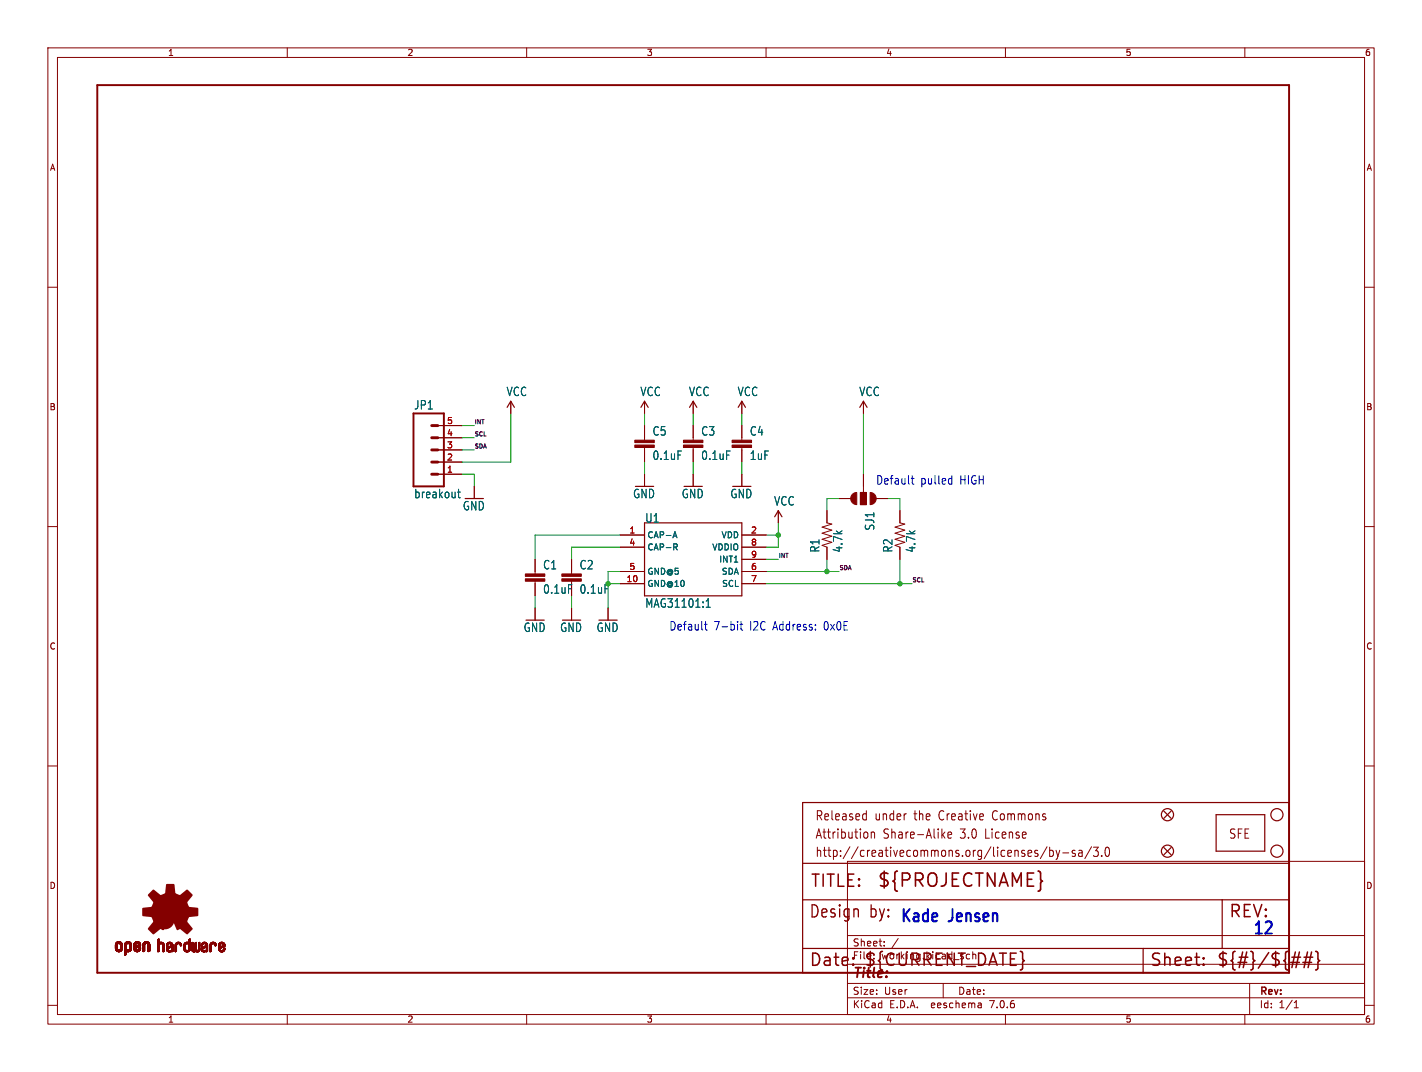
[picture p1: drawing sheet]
<svg xmlns="http://www.w3.org/2000/svg" width="297mm" height="224mm" viewBox="0 0 297 224" stroke-linecap="round" stroke-linejoin="round" font-family="sans-serif">
<defs><g id="words">
<text font-size="3.8" fill="#840000" x="183.1" y="185.7">${PROJECTNAME}</text>
<g font-size="3.5" fill="#840000">
<text x="169.2" y="185.7">TITLE:</text>
<text x="168.9" y="192.1">Design</text>
<text x="256.5" y="192.1">REV:</text>
<text x="168.9" y="202.2">Date:</text>
<text x="180.3" y="202.2">${CURRENT_DATE}</text>
<text x="240" y="202.2">Sheet:</text>
<text x="254" y="202.2">${#}/${##}</text>
</g>
<g font-size="3.5" fill="#0000c2">
<text x="181.6" y="192.1">by: Kade</text>
<text x="198.4" y="192.8">Jensen</text>
<text x="261.6" y="195.3">12</text>
</g>
<text font-size="2.8" fill="#840000" x="178" y="204.8">Title:</text>
<g font-size="2.7" fill="#840000">
<text x="170.2" y="171.7">Released</text>
<text x="182.7" y="171.7">under</text>
<text x="191.1" y="171.7">the</text>
<text x="196.5" y="171.7">Creative</text>
<text x="208" y="171.7">Commons</text>
<text x="170.2" y="175.5">Attribution</text>
<text x="170.2" y="179.3">http://creativecommons.org/licenses/by-sa/3.0</text>
<text x="184.5" y="175.5">Share-Alike</text>
<text x="200.8" y="175.5">3.0</text>
<text x="206.2" y="175.5">License</text>
<text x="256.5" y="175.5">SFE</text>
</g>
<g font-size="2.5" fill="#006464">
<text x="105.7" y="82.9">VCC</text>
<text x="133.7" y="82.9">VCC</text>
<text x="143.8" y="82.9">VCC</text>
<text x="154" y="82.9">VCC</text>
<text x="179.4" y="82.9">VCC</text>
<text x="86.4" y="85.7">JP1</text>
<text x="136.2" y="91.2">C5</text>
<text x="146.4" y="91.2">C3</text>
<text x="156.5" y="91.2">C4</text>
<text x="136.2" y="96.3">0.1uF</text>
<text x="146.4" y="96.3">0.1uF</text>
<text x="156.5" y="96.3">1uF</text>
<text x="86.4" y="104.3">breakout</text>
<text x="96.6" y="106.8">GND</text>
<text x="132.1" y="104.3">GND</text>
<text x="142.3" y="104.3">GND</text>
<text x="152.5" y="104.3">GND</text>
<text x="161.6" y="105.8">VCC</text>
<text x="134.7" y="109.4">U1</text>
<text x="182.8" y="110.9" transform="rotate(-90 182.8 110.9)">SJ1</text>
<text x="113.3" y="119.1">C1</text>
<text x="121" y="119.1">C2</text>
<text x="171.4" y="115.5" transform="rotate(-90 171.4 115.5)">R1</text>
<text x="176.2" y="115.5" transform="rotate(-90 176.2 115.5)">4.7k</text>
<text x="186.6" y="115.5" transform="rotate(-90 186.6 115.5)">R2</text>
<text x="191.4" y="115.5" transform="rotate(-90 191.4 115.5)">4.7k</text>
<text x="113.3" y="124.2">0.1uF</text>
<text x="121" y="124.2">0.1uF</text>
<text x="134.7" y="127.1">MAG31101:1</text>
<text x="109.3" y="132.2">GND</text>
<text x="116.9" y="132.2">GND</text>
<text x="124.5" y="132.2">GND</text>
</g>
<g font-size="2.5" fill="#0000c2">
<text x="182.9" y="101.4">Default</text>
<text x="192.2" y="101.4">pulled</text>
<text x="200.5" y="101.4">HIGH</text>
<text x="139.7" y="131.8">Default</text>
<text x="149.1" y="131.8">7-bit</text>
<text x="156.6" y="131.8">I2C Address:</text>
<text x="172.3" y="131.8">0x0E</text>
</g>
<g font-size="2.1" fill="#840000">
<text x="178" y="197.9">Sheet:</text>
<text x="178" y="200.6">File:</text>
<text x="184.1" y="200.6">working.kicad_sch</text>
<text x="178" y="208">Size:</text>
<text x="184.7" y="208">User</text>
<text x="200" y="208">Date:</text>
<text x="263" y="208.2">Rev:</text>
<text x="178" y="210.8">KiCad</text>
<text x="185.7" y="210.8">E.D.A.</text>
<text x="194.6" y="210.8">eeschema</text>
<text x="207" y="210.8">7.0.6</text>
<text x="263" y="210.8">Id:</text>
<text x="267.1" y="210.8">1/1</text>
</g>
<g font-size="1.8" fill="#840000">
<text x="35" y="11.9">1</text>
<text x="85" y="11.9">2</text>
<text x="135" y="11.9">3</text>
<text x="185" y="11.9">4</text>
<text x="235" y="11.9">5</text>
<text x="285" y="11.9">6</text>
<text x="10.3" y="35.9">A</text>
<text x="285.3" y="35.9">A</text>
<text x="10.3" y="85.9">B</text>
<text x="285.3" y="85.9">B</text>
<text x="10.3" y="135.9">C</text>
<text x="285.3" y="135.9">C</text>
<text x="10.3" y="185.9">D</text>
<text x="285.3" y="185.9">D</text>
<text x="35" y="213.8">1</text>
<text x="85" y="213.8">2</text>
<text x="135" y="213.8">3</text>
<text x="185" y="213.8">4</text>
<text x="235" y="213.8">5</text>
<text x="285" y="213.8">6</text>
</g>
<g font-size="1.8" fill="#a90000">
<text x="93.3" y="88.6">5</text>
<text x="93.3" y="93.7">3</text>
<text x="93.3" y="91.2">4</text>
<text x="93.3" y="98.8">1</text>
<text x="93.3" y="96.3">2</text>
<text x="131.4" y="111.5">1</text>
<text x="156.8" y="111.5">2</text>
<text x="131.4" y="114">4</text>
<text x="131.4" y="119.1">5</text>
<text x="156.8" y="119.1">6</text>
<text x="156.8" y="114">8</text>
<text x="156.8" y="116.6">9</text>
<text x="130.8" y="121.7">10</text>
<text x="156.8" y="121.7">7</text>
</g>
<g font-size="1.8" fill="#006464">
<text x="135.1" y="112.6">CAP-A</text>
<text x="150.6" y="112.6">VDD</text>
<text x="135.1" y="115.2">CAP-R</text>
<text x="148.7" y="115.2">VDDIO</text>
<text x="150.1" y="117.7">INT1</text>
<text x="135.1" y="122.8">GND@10</text>
<text x="135.1" y="120.2">GND@5</text>
<text x="150.7" y="120.2">SDA</text>
<text x="150.7" y="122.8">SCL</text>
</g>
<g font-size="1.2" fill="#0f0f0f">
<text x="99.1" y="88.7">INT</text>
<text x="99.1" y="93.7">SDA</text>
<text x="99.1" y="91.2">SCL</text>
<text x="162.6" y="116.6">INT</text>
<text x="175.3" y="119.1">SDA</text>
<text x="190.5" y="121.7">SCL</text>
</g>
</g></defs>
<g fill="none" stroke="#840000" stroke-width=".21">
<path d="M10 10h277v203.9h-277zM12 12h273v199.9h-273zM60 10v2M110 10v2M160 10v2M210 10v2M260 10v2M10 60h2M285 60h2M91.4 99.1h5.1M91.4 96.5h5.1M91.4 94h5.1"/>
<path d="M91.4 91.4h5.1M91.4 88.9h5.1M106.7 83.8v2.6M134.6 83.8v2.6M134.6 88.9v3M134.6 93.5v3M134.6 99.1v2.5M144.8 83.8v2.6M144.8 88.9v3M144.8 93.5v3M144.8 99.1v2.5M154.9 83.8v2.6"/>
<path d="M154.9 88.9v3M154.9 93.5v3M154.9 99.1v2.5M180.3 83.8v2.6M180.3 99.1v3.8M10 110h2M99.1 101.6v2.5M111.8 116.8v3.1M119.4 116.8v3.1M129.5 111.8h5.1M129.5 114.3h5.1M129.5 119.4h5.1"/>
<path d="M154.9 111.8h5.1M154.9 114.3h5.1M154.9 119.4h5.1M154.9 116.8h5.1M162.6 106.7v2.5M172.7 106.7v2.5l1 .3-2 .6 2 .6-2 .7 2 .6-2 .6 2 .7-2 .6 1 .4v2.5M175.3 104.1h2.5M179.7 102.9h1.3v2.5h-1.3zM182.9 104.1h2.5M188 106.7v2.5l1 .3-2.1 .6 2.1 .6-2.1 .7 2.1 .6-2.1 .6 2.1 .7-2.1 .6 1.1 .4v2.5M285 110h2M111.8 121.4v3.1"/>
<path d="M111.8 127v2.5M119.4 121.4v.5M119.4 127v2.5M127 127v2.5M129.5 121.9h5.1M154.9 121.9h5.1M10 160h2M285 160h2M177 179.9h108v32h-108zM180.5 170l.4 .1M180.9 169.3v2M180.9 171.2l-.4 .1"/>
<path d="M181.2 174v.9M182 173.8v1.3M182 174l.2-.2 .4 .1 .1 1.2M196.9 174.4l.5 .7M197.4 173.8l-.7 .7M198 174.4l.8-.1-.1-.4-.5-.1-.2 .3 .1 .9h.6M218.7 176.9l-1.4 2.5M219.2 177v1.9M219.2 177.7l.5-.1 .3 .4-.1 .8h-.7M220.6 177.6l.4 1.3M221 178.9l-.2 .5-.2 .1M221.3 177.6l-.3 1.3"/>
<path d="M222 178.2h1.2M224.5 177.7l-.3-.1-.3 .3 .1 .3 .5 .1v.5h-.6M225.3 177.7h.7v1.2M226 178.1l-.5 .1a.4 .4 0 0 0-.3 .3 .4 .4 0 0 0 .3 .4l.5-.1M228 176.9l-1.4 2.5M228.4 177h1l-.6 .7 .5 .2v.8l-.2 .2h-.5l-.2-.2M230.1 178.7v.2M231 177.1l.3-.1a1.34 1.34 0 0 1 0 1.9h-.1a1.44 1.44 0 0 1-.2-1.8zM177 195.4h108M184.7 197.5v.1M184.7 196.7v.1M187.6 196l-1.3 2"/>
<path d="M10 210h2M60 211.9v2M110 211.9v2M160 211.9v2M177 208.4h108M177 205.4h108M177 201.4h108M197 205.4v3M204.9 209.6l.1 .9M205 210.4l-.2 .1M205 209.9h-.2M210 211.9v2"/>
<path d="M260 211.9v2M261 205.4v6.5M270.3 210.5h.9M270.3 209.4l.4-.4v1.5M285 210h2"/>
</g>
<g fill="#840000" stroke="#840000" stroke-width=".21">
<path d="M152.9 93h4.1v.5h-4.1z"/>
<path d="M152.9 91.9h4.1v.6h-4.1z"/>
<path d="M24.1 198.1h.4z"/>
<path d="M24.1 198l.4 .1z"/>
<path d="M24.1 198h.4z"/>
<path d="M24.1 197.9l.4 .1z"/>
<path d="M24.1 197.9h.4z"/>
<path d="M24.1 197.8l.4 .1z"/>
<path d="M24.1 197.8h.4z"/>
<path d="M24.1 197.7l.4 .1z"/>
<path d="M24.1 197.7h.4z"/>
<path d="M24.1 197.6l.4 .1z"/>
<path d="M24.1 197.6h.4z"/>
<path d="M24.1 197.5l.4 .1z"/>
<path d="M24.1 197.5h.4z"/>
<path d="M24.1 197.4l.4 .1z"/>
<path d="M24.1 197.4h.4z"/>
<path d="M24.1 198.2h.4z"/>
<path d="M24.1 198.1l.4 .1z"/>
<path d="M24.1 197.3l.4 .1z"/>
<path d="M24.1 197.3h.4z"/>
<path d="M24.1 198.3h.5z"/>
<path d="M24.1 198.3h.4z"/>
<path d="M24.1 198.2l.4 .1z"/>
<path d="M24.1 197.2l.4 .1z"/>
<path d="M24.1 197.2h.4z"/>
<path d="M24.1 197.2h.5z"/>
<path d="M24.1 198.3l.5 .1z"/>
<path d="M24.1 197.1l.5 .1z"/>
<path d="M24.1 197.1h.5z"/>
<path d="M24.1 198.4h.6z"/>
<path d="M24.1 198.4h.5z"/>
<path d="M24.1 197.1h.6z"/>
<path d="M24.2 198.4h.5z"/>
<path d="M24.2 197.1h.5z"/>
<path d="M24.2 197.1h.6z"/>
<path d="M24.2 198.4h1.3z"/>
<path d="M24.2 198.4h.6z"/>
<path d="M24.2 197.1h1.3z"/>
<path d="M24.2 198.5h1.3z"/>
<path d="M24.2 198.4l1.3 .1z"/>
<path d="M24.2 197l1.3 .1z"/>
<path d="M24.2 197h1.3z"/>
<path d="M24.2 198.5h1.2z"/>
<path d="M24.2 197h1.2z"/>
<path d="M24.3 198.5h1.1z"/>
<path d="M24.3 196.9l1.1 .1z"/>
<path d="M24.3 198.5l1.1 .1z"/>
<path d="M24.3 196.9h1.1z"/>
<path d="M24.3 198.6h1.1z"/>
<path d="M24.3 198.6h1z"/>
<path d="M24.3 196.9h1z"/>
<path d="M24.4 198.6l.9 .1z"/>
<path d="M24.4 196.8l.9 .1z"/>
<path d="M24.4 198.7h.9z"/>
<path d="M24.4 196.8h.9z"/>
<path d="M24.4 196.8h.8z"/>
<path d="M24.4 198.7h.8z"/>
<path d="M24.5 198.7h.7z"/>
<path d="M24.5 196.8h.7z"/>
<path d="M24.5 198.7l.6 .1z"/>
<path d="M24.5 196.7l.6 .1z"/>
<path d="M24.6 198.8h.5z"/>
<path d="M24.6 196.7h.5z"/>
<path d="M24.6 198.8h.4z"/>
<path d="M24.6 196.7h.4z"/>
<path d="M24.7 198.8h.3z"/>
<path d="M24.7 196.7h.3z"/>
<path d="M24.7 198.8h.2z"/>
<path d="M24.7 196.7h.2z"/>
<path d="M24.9 197.1h.6z"/>
<path d="M24.9 198.4h.6z"/>
<path d="M25 198.4h.5z"/>
<path d="M25 197.1h.5z"/>
<path d="M25 198.3l.5 .1z"/>
<path d="M25.1 198.3h.4z"/>
<path d="M25.1 197.1l.4 .1z"/>
<path d="M25.1 197.2h.4z"/>
<path d="M25.1 197.2l.4 .1z"/>
<path d="M25.1 198.2l.4 .1z"/>
<path d="M25.1 198.2h.4z"/>
<path d="M25.1 197.3h.4z"/>
<path d="M25.2 198.2h.4z"/>
<path d="M25.2 197.3h.4z"/>
<path d="M25.2 198.1l.4 .1z"/>
<path d="M25.2 198.1h.4z"/>
<path d="M25.2 198l.4 .1z"/>
<path d="M25.2 198h.4z"/>
<path d="M25.2 197.9l.4 .1z"/>
<path d="M25.2 197.9h.4z"/>
<path d="M25.2 197.8l.4 .1z"/>
<path d="M25.2 197.8h.4z"/>
<path d="M25.2 197.7l.4 .1z"/>
<path d="M25.2 197.7h.4z"/>
<path d="M25.2 197.6l.4 .1z"/>
<path d="M25.2 197.6h.4z"/>
<path d="M25.2 197.5l.4 .1z"/>
<path d="M25.2 197.5h.4z"/>
<path d="M25.2 197.4l.4 .1z"/>
<path d="M25.2 197.4h.4z"/>
<path d="M25.2 197.3l.4 .1z"/>
<path d="M26 199.4l.2 .1z"/>
<path d="M26 199.4h.3z"/>
<path d="M26 199.4h.4z"/>
<path d="M26 199.3l.4 .1z"/>
<path d="M26 199.3h.4z"/>
<path d="M26 199.2l.4 .1z"/>
<path d="M26 199.2h.4z"/>
<path d="M26 199.1l.4 .1z"/>
<path d="M26 199.1h.4z"/>
<path d="M26 199l.4 .1z"/>
<path d="M26 199h.4z"/>
<path d="M26 198.9l.4 .1z"/>
<path d="M26 198.9h.4z"/>
<path d="M26 198.8l.4 .1z"/>
<path d="M26 198.8h.4z"/>
<path d="M26 198.7l1.1 .1z"/>
<path d="M26 198.7h1.1z"/>
<path d="M26 198.7h1.2z"/>
<path d="M26 198.6l1.2 .1z"/>
<path d="M26 198.6h1.2z"/>
<path d="M26 198.6h1.3z"/>
<path d="M26 198.5l1.3 .1z"/>
<path d="M26 198.5h1.3z"/>
<path d="M26 198.5h1.4z"/>
<path d="M26 198.4l1.4 .1z"/>
<path d="M26 198.4h1.4z"/>
<path d="M26 198.4h.7z"/>
<path d="M26 198.4h.6z"/>
<path d="M26 198.3l.5 .1z"/>
<path d="M26 198.3h.5z"/>
<path d="M26 198.2l.4 .1z"/>
<path d="M26 198.2h.4z"/>
<path d="M26 198.1l.4 .1z"/>
<path d="M26 198.1h.4z"/>
<path d="M26 198l.4 .1z"/>
<path d="M26 198h.4z"/>
<path d="M26 197.9l.4 .1z"/>
<path d="M26 197.9h.4z"/>
<path d="M26 197.8l.4 .1z"/>
<path d="M26 197.8h.4z"/>
<path d="M26 197.7l.4 .1z"/>
<path d="M26 197.7h.4z"/>
<path d="M26 197.6l.4 .1z"/>
<path d="M26 197.6h.4z"/>
<path d="M26 197.5l.4 .1z"/>
<path d="M26 197.5h.4z"/>
<path d="M26 197.4l.4 .1z"/>
<path d="M26 197.4h.4z"/>
<path d="M26 197.3l.4 .1z"/>
<path d="M26 197.3h.4z"/>
<path d="M26 199.5h.2z"/>
<path d="M26 197.2l.5 .1z"/>
<path d="M26 197.2h.5z"/>
<path d="M26.1 197.2h.4z"/>
<path d="M26.1 197.1l.4 .1z"/>
<path d="M26.1 197.1h.4z"/>
<path d="M26.1 197.1h.5z"/>
<path d="M26.1 197.1h.6z"/>
<path d="M26.1 197.1h1.3z"/>
<path d="M26.1 197l1.3 .1z"/>
<path d="M26.1 197h1.3z"/>
<path d="M26.1 197h1.2z"/>
<path d="M26.2 197h1.1z"/>
<path d="M26.2 196.9l1.1 .1z"/>
<path d="M26.2 196.9h1.1z"/>
<path d="M26.2 196.9h1z"/>
<path d="M26.3 196.9h.9z"/>
<path d="M26.3 196.8l.9 .1z"/>
<path d="M26.3 196.8h.9z"/>
<path d="M26.3 196.8h.8z"/>
<path d="M26.4 196.8h.7z"/>
<path d="M26.4 196.7l.7 .1z"/>
<path d="M26.5 198.8h.5z"/>
<path d="M26.5 196.7h.5z"/>
<path d="M26.6 196.7h.3z"/>
<path d="M26.6 198.8h.3z"/>
<path d="M26.6 196.7h.2z"/>
<path d="M26.7 198.8h.1z"/>
<path d="M26.8 197.1h.6z"/>
<path d="M26.8 198.4h.6z"/>
<path d="M26.9 198.4h.5z"/>
<path d="M26.9 197.1h.5z"/>
<path d="M27 198.3l.4 .1z"/>
<path d="M27 197.1l.4 .1z"/>
<path d="M27 198.3h.4z"/>
<path d="M27 197.2h.4z"/>
<path d="M27 198.3h.5z"/>
<path d="M27 197.2h.5z"/>
<path d="M27 197.2l.5 .1z"/>
<path d="M27 198.2l.5 .1z"/>
<path d="M27 197.3h.5z"/>
<path d="M27.1 198.2h.4z"/>
<path d="M27.1 197.3h.4z"/>
<path d="M27.1 198.1l.4 .1z"/>
<path d="M27.1 198.1h.4z"/>
<path d="M27.1 197.4h.4z"/>
<path d="M27.1 197.3l.4 .1z"/>
<path d="M27.1 198l.4 .1z"/>
<path d="M27.1 198h.4z"/>
<path d="M27.1 197.9l.4 .1z"/>
<path d="M27.1 197.9h.4z"/>
<path d="M27.1 197.8l.4 .1z"/>
<path d="M27.1 197.8h.4z"/>
<path d="M27.1 197.7l.4 .1z"/>
<path d="M27.1 197.7h.4z"/>
<path d="M27.1 197.6l.4 .1z"/>
<path d="M27.1 197.6h.4z"/>
<path d="M27.1 197.5l.4 .1z"/>
<path d="M27.1 197.5h.4z"/>
<path d="M27.1 197.4l.4 .1z"/>
<path d="M27.9 198.2h.5z"/>
<path d="M27.9 198.2h.4z"/>
<path d="M27.9 198.1l.4 .1z"/>
<path d="M27.9 198.1h.4z"/>
<path d="M27.9 198.1h.5z"/>
<path d="M27.9 198l.5 .1z"/>
<path d="M27.9 198h.6z"/>
<path d="M27.9 198h.7z"/>
<path d="M27.9 197.9l.7 .1z"/>
<path d="M27.9 197.9h.8z"/>
<path d="M27.9 197.9h.9z"/>
<path d="M27.9 197.8l.9 .1z"/>
<path d="M27.9 197.8h1z"/>
<path d="M27.9 197.8h1.1z"/>
<path d="M27.9 197.8h1.2z"/>
<path d="M27.9 197.7l1.2 .1z"/>
<path d="M27.9 197.7h1.2z"/>
<path d="M27.9 197.7h1.3z"/>
<path d="M27.9 197.7h1.4z"/>
<path d="M27.9 197.6l1.4 .1z"/>
<path d="M27.9 197.6h1.4z"/>
<path d="M27.9 197.6h.4z"/>
<path d="M27.9 197.5l.4 .1z"/>
<path d="M27.9 197.5h.4z"/>
<path d="M27.9 197.4l.4 .1z"/>
<path d="M27.9 197.4h.4z"/>
<path d="M27.9 197.3l.4 .1z"/>
<path d="M27.9 197.3h.4z"/>
<path d="M27.9 197.3h.5z"/>
<path d="M27.9 198.3h.5z"/>
<path d="M27.9 198.2l.5 .1z"/>
<path d="M27.9 197.2l.5 .1z"/>
<path d="M27.9 197.2h.5z"/>
<path d="M28 198.4h.5z"/>
<path d="M28 198.3l.4 .1z"/>
<path d="M28 198.3h.4z"/>
<path d="M28 197.2h.4z"/>
<path d="M28 197.1l.4 .1z"/>
<path d="M28 197.1h.5z"/>
<path d="M28 198.4h1.3z"/>
<path d="M28 198.4h.6z"/>
<path d="M28 197.1h.6z"/>
<path d="M28 198.5h1.3z"/>
<path d="M28 198.4l1.3 .1z"/>
<path d="M28 197.1h1.3z"/>
<path d="M28 197l1.3 .1z"/>
<path d="M28 197h1.3z"/>
<path d="M28.1 198.5h1.1z"/>
<path d="M28.1 197h1.2z"/>
<path d="M28.1 198.5l1.1 .1z"/>
<path d="M28.1 197h1.1z"/>
<path d="M28.1 198.6h1.1z"/>
<path d="M28.1 196.9l1.1 .1z"/>
<path d="M28.1 196.9h1.1z"/>
<path d="M28.2 198.6h.9z"/>
<path d="M28.2 196.9h1z"/>
<path d="M28.2 198.6l.9 .1z"/>
<path d="M28.2 196.9h.9z"/>
<path d="M28.2 196.8l.9 .1z"/>
<path d="M28.2 198.7h.9z"/>
<path d="M28.2 196.8h.9z"/>
<path d="M28.3 196.8h.8z"/>
<path d="M28.3 198.7h.7z"/>
<path d="M28.3 196.8h.7z"/>
<path d="M28.3 196.7l.7 .1z"/>
<path d="M28.4 198.7l.6 .1z"/>
<path d="M28.4 196.7h.5z"/>
<path d="M28.4 198.8h.5z"/>
<path d="M28.4 197.6h1z"/>
<path d="M28.5 198.8h.4z"/>
<path d="M28.5 197.6h.9z"/>
<path d="M28.5 196.7h.3z"/>
<path d="M28.5 198.8h.3z"/>
<path d="M28.6 197.6h.8z"/>
<path d="M28.6 196.7h.1z"/>
<path d="M28.6 197.5l.8 .1z"/>
<path d="M28.6 197.5h.8z"/>
<path d="M28.7 197.5h.7z"/>
<path d="M28.7 197.1h.6z"/>
<path d="M28.7 198.4h.6z"/>
<path d="M28.8 197.1h.5z"/>
<path d="M28.8 198.4h.5z"/>
<path d="M28.8 197.5h.6z"/>
<path d="M28.8 197.4l.6 .1z"/>
<path d="M28.8 197.4h.6z"/>
<path d="M28.9 197.1l.5 .1z"/>
<path d="M28.9 198.3l.4 .1z"/>
<path d="M28.9 197.2h.5z"/>
<path d="M28.9 198.3h.4z"/>
<path d="M28.9 197.4h.5z"/>
<path d="M28.9 198.3h.5z"/>
<path d="M28.9 197.2l.5 .1z"/>
<path d="M28.9 197.3h.5z"/>
<path d="M29 198.2l.4 .1z"/>
<path d="M29 198.2h.4z"/>
<path d="M29 197.4h.4z"/>
<path d="M29 197.3l.4 .1z"/>
<path d="M29 197.3h.4z"/>
<path d="M29 198.1l.4 .1z"/>
<path d="M29 198.1h.4z"/>
<path d="M29 198l.4 .1z"/>
<path d="M29 198h.4z"/>
<path d="M29.1 198h.3z"/>
<path d="M29.1 197.9l.3 .1z"/>
<path d="M29.2 197.9h.2z"/>
<path d="M29.8 198.7h.3z"/>
<path d="M29.8 198.7h.4z"/>
<path d="M29.8 198.6l.4 .1z"/>
<path d="M29.8 198.6h.4z"/>
<path d="M29.8 198.5l.4 .1z"/>
<path d="M29.8 198.5h.4z"/>
<path d="M29.8 198.4l.4 .1z"/>
<path d="M29.8 198.4h.4z"/>
<path d="M29.8 198.3l.4 .1z"/>
<path d="M29.8 198.3h.4z"/>
<path d="M29.8 198.2l.4 .1z"/>
<path d="M29.8 198.2h.4z"/>
<path d="M29.8 198.1l.4 .1z"/>
<path d="M29.8 198.1h.4z"/>
<path d="M29.8 198l.4 .1z"/>
<path d="M29.8 198h.4z"/>
<path d="M29.8 197.9l.4 .1z"/>
<path d="M29.8 197.9h.4z"/>
<path d="M29.8 197.8l.4 .1z"/>
<path d="M29.8 197.8h.4z"/>
<path d="M29.8 197.7l.4 .1z"/>
<path d="M29.8 197.7h.4z"/>
<path d="M29.8 197.6l.4 .1z"/>
<path d="M29.8 197.6h.4z"/>
<path d="M29.8 197.5l.4 .1z"/>
<path d="M29.8 197.5h.4z"/>
<path d="M29.8 197.4l.4 .1z"/>
<path d="M29.8 197.4h.4z"/>
<path d="M29.8 197.3l.4 .1z"/>
<path d="M29.8 197.3h.4z"/>
<path d="M29.9 198.7l.2 .1z"/>
<path d="M29.9 197.3h.3z"/>
<path d="M29.9 197.3h.4z"/>
<path d="M29.9 198.8h.1z"/>
<path d="M29.9 197.2l.4 .1z"/>
<path d="M29.9 197.2h.4z"/>
<path d="M29.9 197.1l.5 .1z"/>
<path d="M29.9 197.1h.5z"/>
<path d="M29.9 197.1h.6z"/>
<path d="M29.9 197.1h1.3z"/>
<path d="M29.9 197l1.3 .1z"/>
<path d="M29.9 197h1.3z"/>
<path d="M30 197h1.2z"/>
<path d="M30 197h1.1z"/>
<path d="M30 196.9l1.1 .1z"/>
<path d="M30 196.9h1.1z"/>
<path d="M30.1 196.9h1z"/>
<path d="M30.1 196.8l.9 .1z"/>
<path d="M30.1 196.8h.9z"/>
<path d="M30.2 196.8h.8z"/>
<path d="M30.2 196.8h.7z"/>
<path d="M30.2 196.7l.7 .1z"/>
<path d="M30.3 196.7h.5z"/>
<path d="M30.4 196.7h.4z"/>
<path d="M30.4 196.7h.3z"/>
<path d="M30.5 196.7h.2z"/>
<path d="M30.6 197.1h.6z"/>
<path d="M30.7 197.1h.5z"/>
<path d="M30.8 197.1h.4z"/>
<path d="M30.8 197.1l.4 .1z"/>
<path d="M30.8 197.2h.4z"/>
<path d="M30.8 197.2h.5z"/>
<path d="M30.9 197.2l.4 .1z"/>
<path d="M30.9 197.3h.4z"/>
<path d="M30.9 198.7h.3z"/>
<path d="M30.9 198.7h.4z"/>
<path d="M30.9 198.6l.4 .1z"/>
<path d="M30.9 198.6h.4z"/>
<path d="M30.9 198.5l.4 .1z"/>
<path d="M30.9 198.5h.4z"/>
<path d="M30.9 198.4l.4 .1z"/>
<path d="M30.9 198.4h.4z"/>
<path d="M30.9 198.3l.4 .1z"/>
<path d="M30.9 198.3h.4z"/>
<path d="M30.9 198.2l.4 .1z"/>
<path d="M30.9 198.2h.4z"/>
<path d="M30.9 198.1l.4 .1z"/>
<path d="M30.9 198.1h.4z"/>
<path d="M30.9 198l.4 .1z"/>
<path d="M30.9 198h.4z"/>
<path d="M30.9 197.9l.4 .1z"/>
<path d="M30.9 197.9h.4z"/>
<path d="M30.9 197.8l.4 .1z"/>
<path d="M30.9 197.8h.4z"/>
<path d="M30.9 197.7l.4 .1z"/>
<path d="M30.9 197.7h.4z"/>
<path d="M30.9 197.6l.4 .1z"/>
<path d="M30.9 197.6h.4z"/>
<path d="M30.9 197.5l.4 .1z"/>
<path d="M30.9 197.5h.4z"/>
<path d="M30.9 197.4l.4 .1z"/>
<path d="M30.9 197.4h.4z"/>
<path d="M30.9 197.3l.4 .1z"/>
<path d="M30.9 198.7l.2 .1z"/>
<path d="M30.9 198.8h.2z"/>
<path d="M33 198.8h.1z"/>
<path d="M33 196.3h.2z"/>
<path d="M33 198.7l.2 .1z"/>
<path d="M33 198.7h.2z"/>
<path d="M33 198.6l.2 .1z"/>
<path d="M33 198.6h.2z"/>
<path d="M33 198.5l.2 .1z"/>
<path d="M33 198.5h.2z"/>
<path d="M33 198.4l.2 .1z"/>
<path d="M33 198.4h.2z"/>
<path d="M33 198.3l.2 .1z"/>
<path d="M33 198.3h.2z"/>
<path d="M33 198.2l.2 .1z"/>
<path d="M33 198.2h.2z"/>
<path d="M33 198.1l.2 .1z"/>
<path d="M33 198.1h.2z"/>
<path d="M33 198l.2 .1z"/>
<path d="M33 198h.2z"/>
<path d="M33 197.9l.2 .1z"/>
<path d="M33 197.9h.2z"/>
<path d="M33 197.8l.2 .1z"/>
<path d="M33 197.8h.2z"/>
<path d="M33 197.7l.2 .1z"/>
<path d="M33 197.7h.2z"/>
<path d="M33 197.6l.2 .1z"/>
<path d="M33 197.6h.2z"/>
<path d="M33 197.5l.2 .1z"/>
<path d="M33 197.5h.2z"/>
<path d="M33 197.5h.3z"/>
<path d="M33 197.4l.3 .1z"/>
<path d="M33 197.4h.3z"/>
<path d="M33 197.3l.3 .1z"/>
<path d="M33 197.3h.3z"/>
<path d="M33 197.2l.3 .1z"/>
<path d="M33 197.2h.4z"/>
<path d="M33 197.1l.5 .1z"/>
<path d="M33 197.1h.5z"/>
<path d="M33 197.1h.6z"/>
<path d="M33 197.1h1.2z"/>
<path d="M33 197l1.2 .1z"/>
<path d="M33 197h1.1z"/>
<path d="M33 196.9l1 .1z"/>
<path d="M33 196.9h1z"/>
<path d="M33 196.9h.3z"/>
<path d="M33 196.9h.2z"/>
<path d="M33 196.8l.2 .1z"/>
<path d="M33 196.8h.2z"/>
<path d="M33 196.7l.2 .1z"/>
<path d="M33 196.7h.2z"/>
<path d="M33 196.6l.2 .1z"/>
<path d="M33 196.6h.2z"/>
<path d="M33 196.5l.2 .1z"/>
<path d="M33 196.5h.2z"/>
<path d="M33 196.4l.2 .1z"/>
<path d="M33 196.4h.2z"/>
<path d="M33 196.3l.2 .1z"/>
<path d="M33 196.2l.2 .1z"/>
<path d="M33 196.2h.2z"/>
<path d="M33.1 196.2h.1z"/>
<path d="M33.4 196.9h.5z"/>
<path d="M33.4 196.8l.5 .1z"/>
<path d="M33.5 196.8h.3z"/>
<path d="M33.7 197.1h.5z"/>
<path d="M33.8 197.1h.4z"/>
<path d="M33.8 197.1l.4 .1z"/>
<path d="M33.9 197.2h.3z"/>
<path d="M33.9 197.2h.4z"/>
<path d="M33.9 197.2l.4 .1z"/>
<path d="M33.9 197.3h.4z"/>
<path d="M34 197.3h.3z"/>
<path d="M34 197.3l.3 .1z"/>
<path d="M34 197.4h.3z"/>
<path d="M34 197.5h.3z"/>
<path d="M34 197.4l.3 .1z"/>
<path d="M34 198.8h.2z"/>
<path d="M34 198.7l.3 .1z"/>
<path d="M34 198.7h.3z"/>
<path d="M34 198.6l.3 .1z"/>
<path d="M34 198.6h.3z"/>
<path d="M34 198.5l.3 .1z"/>
<path d="M34 198.5h.3z"/>
<path d="M34 198.4l.3 .1z"/>
<path d="M34 198.4h.3z"/>
<path d="M34 198.3l.3 .1z"/>
<path d="M34 198.3h.3z"/>
<path d="M34 198.2l.3 .1z"/>
<path d="M34 198.2h.3z"/>
<path d="M34 198.1l.3 .1z"/>
<path d="M34 198.1h.3z"/>
<path d="M34 198l.3 .1z"/>
<path d="M34 198h.3z"/>
<path d="M34 197.9l.3 .1z"/>
<path d="M34 197.9h.3z"/>
<path d="M34 197.8l.3 .1z"/>
<path d="M34 197.8h.3z"/>
<path d="M34 197.7l.3 .1z"/>
<path d="M34 197.7h.3z"/>
<path d="M34 197.6l.3 .1z"/>
<path d="M34 197.6h.3z"/>
<path d="M34 197.5l.3 .1z"/>
<path d="M34.8 198.4h.3z"/>
<path d="M34.8 198.3l.3 .1z"/>
<path d="M34.8 198.3h.3z"/>
<path d="M34.8 198.3h.2z"/>
<path d="M34.8 198.2l.3 .1z"/>
<path d="M34.8 198.2h.3z"/>
<path d="M34.8 197.6h.1z"/>
<path d="M34.8 197.6h.2z"/>
<path d="M34.8 197.5l.2 .1z"/>
<path d="M34.8 197.5h.2z"/>
<path d="M34.8 198.4l.3 .1z"/>
<path d="M34.8 197.4l.2 .1z"/>
<path d="M34.8 197.4h.2z"/>
<path d="M34.8 197.4h.3z"/>
<path d="M34.8 198.5h.4z"/>
<path d="M34.8 198.5h.3z"/>
<path d="M34.8 198.1l.3 .1z"/>
<path d="M34.8 198.1h.3z"/>
<path d="M34.8 198.1h.4z"/>
<path d="M34.8 197.3l.3 .1z"/>
<path d="M34.8 197.3h.3z"/>
<path d="M34.8 198.5h.5z"/>
<path d="M34.8 198.1h.5z"/>
<path d="M34.8 198.6h.8z"/>
<path d="M34.8 198.5l.5 .1z"/>
<path d="M34.8 198l.5 .1z"/>
<path d="M34.8 197.2l.4 .1z"/>
<path d="M34.8 197.2h.4z"/>
<path d="M34.8 198h.6z"/>
<path d="M34.9 198.6h.7z"/>
<path d="M34.9 198h.5z"/>
<path d="M34.9 197.2h.3z"/>
<path d="M34.9 198h.6z"/>
<path d="M34.9 197.1l.4 .1z"/>
<path d="M34.9 197.1h.4z"/>
<path d="M34.9 197.1h.5z"/>
<path d="M34.9 198.6l.7 .1z"/>
<path d="M34.9 197.9l.6 .1z"/>
<path d="M34.9 198.7h.7z"/>
<path d="M34.9 197.9h.7z"/>
<path d="M34.9 197.1h1.1z"/>
<path d="M34.9 198.7h.8z"/>
<path d="M35 198.7h.7z"/>
<path d="M35 197l1 .1z"/>
<path d="M35 197h1z"/>
<path d="M35 197.9h.7z"/>
<path d="M35 197h.9z"/>
<path d="M35 197.9h.8z"/>
<path d="M35 198.7l.7 .1z"/>
<path d="M35 197.8l1.1 .1z"/>
<path d="M35 196.9l.9 .1z"/>
<path d="M35.1 198.8h.6z"/>
<path d="M35.1 196.9h.7z"/>
<path d="M35.1 197.8h1z"/>
<path d="M35.1 198.8h.5z"/>
<path d="M35.2 196.9h.5z"/>
<path d="M35.2 198.8h.4z"/>
<path d="M35.2 197.8h.9z"/>
<path d="M35.2 196.8l.5 .1z"/>
<path d="M35.3 196.8h.3z"/>
<path d="M35.3 197.7l.8 .1z"/>
<path d="M35.3 197.7h.8z"/>
<path d="M35.4 197.7h.7z"/>
<path d="M35.4 198.5l.2 .1z"/>
<path d="M35.4 196.8h.1z"/>
<path d="M35.4 198.5h.2z"/>
<path d="M35.5 197.7h.6z"/>
<path d="M35.5 197.1h.5z"/>
<path d="M35.5 197.6l.6 .1z"/>
<path d="M35.6 197.6h.5z"/>
<path d="M35.6 197.1h.4z"/>
<path d="M35.6 197.1l.4 .1z"/>
<path d="M35.7 197.2h.3z"/>
<path d="M35.7 197.2h.4z"/>
<path d="M35.7 197.6h.4z"/>
<path d="M35.7 197.2l.4 .1z"/>
<path d="M35.7 197.3h.4z"/>
<path d="M35.8 197.6h.3z"/>
<path d="M35.8 197.3h.3z"/>
<path d="M35.8 197.5l.3 .1z"/>
<path d="M35.8 197.9h.3z"/>
<path d="M35.8 197.5h.3z"/>
<path d="M35.8 197.4h.3z"/>
<path d="M35.8 197.3l.3 .1z"/>
<path d="M35.8 198.8h.2z"/>
<path d="M35.8 198.7l.3 .1z"/>
<path d="M35.8 198.7h.3z"/>
<path d="M35.8 198.6l.3 .1z"/>
<path d="M35.8 198.6h.3z"/>
<path d="M35.8 198.5l.3 .1z"/>
<path d="M35.8 198.5h.3z"/>
<path d="M35.8 198.4l.3 .1z"/>
<path d="M35.8 198.4h.3z"/>
<path d="M35.8 198.3l.3 .1z"/>
<path d="M35.8 198.3h.3z"/>
<path d="M35.8 198.2l.3 .1z"/>
<path d="M35.8 198.2h.3z"/>
<path d="M35.8 198.1l.3 .1z"/>
<path d="M35.8 198.1h.3z"/>
<path d="M35.8 198l.3 .1z"/>
<path d="M35.8 198h.3z"/>
<path d="M35.8 197.9l.3 .1z"/>
<path d="M35.8 197.4l.3 .1z"/>
<path d="M36.6 198.8h.1z"/>
<path d="M36.6 198.8h.2z"/>
<path d="M36.6 198.7l.2 .1z"/>
<path d="M36.6 198.7h.2z"/>
<path d="M36.6 198.7h.3z"/>
<path d="M36.6 198.6l.3 .1z"/>
<path d="M36.6 198.6h.3z"/>
<path d="M36.6 198.5l.3 .1z"/>
<path d="M36.6 198.5h.3z"/>
<path d="M36.6 198.4l.3 .1z"/>
<path d="M36.6 198.4h.3z"/>
<path d="M36.6 198.3l.3 .1z"/>
<path d="M36.6 198.3h.3z"/>
<path d="M36.6 198.2l.3 .1z"/>
<path d="M36.6 198.2h.3z"/>
<path d="M36.6 198.1l.3 .1z"/>
<path d="M36.6 198.1h.3z"/>
<path d="M36.6 198l.3 .1z"/>
<path d="M36.6 198h.3z"/>
<path d="M36.6 197.9l.3 .1z"/>
<path d="M36.6 197.9h.3z"/>
<path d="M36.6 197.8l.3 .1z"/>
<path d="M36.6 197.8h.3z"/>
<path d="M36.6 197.7l.3 .1z"/>
<path d="M36.6 197.7h.3z"/>
<path d="M36.6 197.6l.3 .1z"/>
<path d="M36.6 197.6h.3z"/>
<path d="M36.6 197.5l.3 .1z"/>
<path d="M36.6 197.5h.3z"/>
<path d="M36.6 197.4l.3 .1z"/>
<path d="M36.6 197.4h.3z"/>
<path d="M36.6 197.3l.3 .1z"/>
<path d="M36.6 197.3h.3z"/>
<path d="M36.6 197.3h.4z"/>
<path d="M36.6 197.2l.4 .1z"/>
<path d="M36.6 197.2h.4z"/>
<path d="M36.7 197.2h.3z"/>
<path d="M36.7 197.2h.4z"/>
<path d="M36.7 197.1l.4 .1z"/>
<path d="M36.7 197.1h.4z"/>
<path d="M36.7 197.1h.5z"/>
<path d="M36.7 197.1h1.1z"/>
<path d="M36.7 197l1.1 .1z"/>
<path d="M36.7 197h1.1z"/>
<path d="M36.8 197h1z"/>
<path d="M36.8 197h.9z"/>
<path d="M36.8 196.9l.9 .1z"/>
<path d="M36.9 196.9h.8z"/>
<path d="M36.9 196.9h.7z"/>
<path d="M37 196.9h.6z"/>
<path d="M37 196.9h.5z"/>
<path d="M37 196.8l.5 .1z"/>
<path d="M37.1 196.8h.3z"/>
<path d="M37.2 196.8h.1z"/>
<path d="M37.3 197.1h.5z"/>
<path d="M37.4 197.1h.4z"/>
<path d="M37.4 197.1l.4 .1z"/>
<path d="M37.5 197.2h.4z"/>
<path d="M37.5 197.2l.4 .1z"/>
<path d="M37.6 197.3h.3z"/>
<path d="M37.6 197.3l.3 .1z"/>
<path d="M37.6 197.4h.3z"/>
<path d="M37.7 197.5h.2z"/>
<path d="M37.7 197.4l.2 .1z"/>
<path d="M37.7 197.4h.2z"/>
<path d="M37.7 197.6h.1z"/>
<path d="M37.7 197.5l.2 .1z"/>
<path d="M38.4 198.2h.3z"/>
<path d="M38.4 198.1l.3 .1z"/>
<path d="M38.4 198.1h.3z"/>
<path d="M38.4 198l.3 .1z"/>
<path d="M38.4 198h.3z"/>
<path d="M38.4 197.9l.3 .1z"/>
<path d="M38.4 197.9h.3z"/>
<path d="M38.4 197.8l.3 .1z"/>
<path d="M38.4 197.8h.3z"/>
<path d="M38.4 197.7l.3 .1z"/>
<path d="M38.4 197.7h.3z"/>
<path d="M38.4 197.6l.3 .1z"/>
<path d="M38.4 197.6h.3z"/>
<path d="M38.4 197.5l.3 .1z"/>
<path d="M38.4 197.5h.3z"/>
<path d="M38.4 197.4l.3 .1z"/>
<path d="M38.4 197.4h.3z"/>
<path d="M38.4 198.3h.3z"/>
<path d="M38.4 198.2l.3 .1z"/>
<path d="M38.4 198.4h.4z"/>
<path d="M38.4 198.4h.3z"/>
<path d="M38.4 198.3l.3 .1z"/>
<path d="M38.4 197.3l.3 .1z"/>
<path d="M38.4 197.3h.3z"/>
<path d="M38.4 197.3h.4z"/>
<path d="M38.4 197.2l.4 .1z"/>
<path d="M38.4 198.5h.4z"/>
<path d="M38.4 198.4l.4 .1z"/>
<path d="M38.4 197.2h.4z"/>
<path d="M38.5 198.5h.4z"/>
<path d="M38.5 197.2h.3z"/>
<path d="M38.5 197.2h.4z"/>
<path d="M38.5 197.1l.4 .1z"/>
<path d="M38.5 198.5h.5z"/>
<path d="M38.5 197.1h.4z"/>
<path d="M38.5 198.6h1.1z"/>
<path d="M38.5 198.5l.5 .1z"/>
<path d="M38.5 197.1h.5z"/>
<path d="M38.5 197.1h1.3z"/>
<path d="M38.6 198.6h1z"/>
<path d="M38.6 197l1.2 .1z"/>
<path d="M38.6 197h1.2z"/>
<path d="M38.6 198.6l1 .1z"/>
<path d="M38.6 198.7h.9z"/>
<path d="M38.7 198.7h.8z"/>
<path d="M38.7 197h1.1z"/>
<path d="M38.7 196.9l1.1 .1z"/>
<path d="M38.7 196.9h1.1z"/>
<path d="M38.7 198.7l.7 .1z"/>
<path d="M38.7 198.8h.7z"/>
<path d="M38.8 196.9h.6z"/>
<path d="M38.8 198.8h.6z"/>
<path d="M38.8 196.9h.5z"/>
<path d="M38.8 198.8h.5z"/>
<path d="M38.8 196.8l.5 .1z"/>
<path d="M38.9 198.8h.4z"/>
<path d="M38.9 196.8h.4z"/>
<path d="M39 196.8h.1z"/>
<path d="M39.1 197.1h.7z"/>
<path d="M39.1 198.5l.5 .1z"/>
<path d="M39.2 197.1h.6z"/>
<path d="M39.2 198.5h.5z"/>
<path d="M39.2 197.1l.6 .1z"/>
<path d="M39.3 198.5h.4z"/>
<path d="M39.3 197.2h.5z"/>
<path d="M39.3 198.4l.4 .1z"/>
<path d="M39.4 198.4h.3z"/>
<path d="M39.4 197.2h.4z"/>
<path d="M39.4 197.2l.4 .1z"/>
<path d="M39.4 197.3h.4z"/>
<path d="M39.4 196.9h.4z"/>
<path d="M39.4 198.3l.3 .1z"/>
<path d="M39.4 198.3h.3z"/>
<path d="M39.4 197.3l.4 .1z"/>
<path d="M39.5 198.3h.2z"/>
<path d="M39.5 198.3h.3z"/>
<path d="M39.5 198.2l.3 .1z"/>
<path d="M39.5 198.2h.3z"/>
<path d="M39.5 198.1h.3z"/>
<path d="M39.5 198l.3 .1z"/>
<path d="M39.5 198h.3z"/>
<path d="M39.5 197.9h.3z"/>
<path d="M39.5 197.8l.3 .1z"/>
<path d="M39.5 197.8h.3z"/>
<path d="M39.5 197.7h.3z"/>
<path d="M39.5 197.6h.3z"/>
<path d="M39.5 197.5h.3z"/>
<path d="M39.5 197.4l.3 .1z"/>
<path d="M39.5 197.4h.3z"/>
<path d="M39.5 196.9h.3z"/>
<path d="M39.5 196.8l.3 .1z"/>
<path d="M39.5 196.8h.3z"/>
<path d="M39.5 196.7h.3z"/>
<path d="M39.5 196.6h.3z"/>
<path d="M39.5 196.5h.3z"/>
<path d="M39.5 196.4l.3 .1z"/>
<path d="M39.5 196.4h.3z"/>
<path d="M39.5 196.3l.3 .1z"/>
<path d="M39.5 196.3h.3z"/>
<path d="M39.5 198.1l.3 .1z"/>
<path d="M39.5 197.9l.3 .1z"/>
<path d="M39.5 197.7l.3 .1z"/>
<path d="M39.5 197.6l.3 .1z"/>
<path d="M39.5 197.5l.3 .1z"/>
<path d="M39.5 196.7l.3 .1z"/>
<path d="M39.5 196.6l.3 .1z"/>
<path d="M39.5 196.5l.3 .1z"/>
<path d="M39.5 196.2l.3 .1z"/>
<path d="M39.5 196.2h.3z"/>
<path d="M39.6 196.2h.2z"/>
<path d="M39.6 196.2h.1z"/>
<path d="M40 198.3h.3z"/>
<path d="M40 198.2l.3 .1z"/>
<path d="M40 198.2h.3z"/>
<path d="M40 198.1l.3 .1z"/>
<path d="M40 198.1h.3z"/>
<path d="M40 198l.3 .1z"/>
<path d="M40 198h.3z"/>
<path d="M40 197.9l.3 .1z"/>
<path d="M40 197.9h.3z"/>
<path d="M40 197.8l.3 .1z"/>
<path d="M40 197.8h.3z"/>
<path d="M40 197.7l.3 .1z"/>
<path d="M40 197.7h.3z"/>
<path d="M40 197.6l.3 .1z"/>
<path d="M40 197.6h.3z"/>
<path d="M40 197.5l.3 .1z"/>
<path d="M40 197.5h.3z"/>
<path d="M40 197.4l.3 .1z"/>
<path d="M40 197.4h.3z"/>
<path d="M40 197.3l.3 .1z"/>
<path d="M40 197.3h.3z"/>
<path d="M40 197.2l.3 .1z"/>
<path d="M40 197.2h.3z"/>
<path d="M40 197.1l.3 .1z"/>
<path d="M40 197.1h.3z"/>
<path d="M40 197l.3 .1z"/>
<path d="M40 197h.3z"/>
<path d="M40 198.5h.4z"/>
<path d="M40 198.4l.4 .1z"/>
<path d="M40 198.4h.4z"/>
<path d="M40 198.4h.3z"/>
<path d="M40 198.3l.3 .1z"/>
<path d="M40 196.9l.3 .1z"/>
<path d="M40.1 198.5h.3z"/>
<path d="M40.1 196.9h.2z"/>
<path d="M40.1 198.5l1.6 .1z"/>
<path d="M40.1 198.5h.4z"/>
<path d="M40.1 198.6h1.6z"/>
<path d="M40.1 198.6h1.5z"/>
<path d="M40.1 198.7h1.5z"/>
<path d="M40.1 198.6l1.5 .1z"/>
<path d="M40.2 198.7h1.4z"/>
<path d="M40.2 196.9h.1z"/>
<path d="M40.2 198.7h1.3z"/>
<path d="M40.2 198.7l.6 .1z"/>
<path d="M40.3 198.8h.5z"/>
<path d="M40.3 198.8h.4z"/>
<path d="M40.4 198.8h.3z"/>
<path d="M40.6 198.5h.6z"/>
<path d="M40.6 198.5h.5z"/>
<path d="M40.7 198.5h.4z"/>
<path d="M40.7 198.4l.4 .1z"/>
<path d="M40.7 198.4h.4z"/>
<path d="M40.7 198.4h.3z"/>
<path d="M40.7 198.3l.3 .1z"/>
<path d="M40.7 198.3h.3z"/>
<path d="M40.7 198.2h.3z"/>
<path d="M40.7 198.1h.3z"/>
<path d="M40.7 198h.3z"/>
<path d="M40.7 197.9l.3 .1z"/>
<path d="M40.7 197.9h.3z"/>
<path d="M40.7 198.2l.3 .1z"/>
<path d="M40.7 198.1l.3 .1z"/>
<path d="M40.7 198l.3 .1z"/>
<path d="M40.7 197.8l.3 .1z"/>
<path d="M40.7 197.8h.3z"/>
<path d="M40.7 197.7l.3 .1z"/>
<path d="M40.7 197.7h.3z"/>
<path d="M40.7 197.6l.3 .1z"/>
<path d="M40.7 197.6h.3z"/>
<path d="M40.7 197.5l.3 .1z"/>
<path d="M40.7 197.5h.3z"/>
<path d="M40.7 197.4l.3 .1z"/>
<path d="M40.7 197.4h.3z"/>
<path d="M40.7 197.3l.3 .1z"/>
<path d="M40.7 197.3h.3z"/>
<path d="M40.7 197.2l.3 .1z"/>
<path d="M40.7 197.2h.3z"/>
<path d="M40.7 197.1l.3 .1z"/>
<path d="M40.7 197.1h.3z"/>
<path d="M40.7 197l.3 .1z"/>
<path d="M40.7 197h.3z"/>
<path d="M40.8 196.9l.2 .1z"/>
<path d="M40.8 196.9h.2z"/>
<path d="M40.9 196.9h.1z"/>
<path d="M40.9 198.7l.6 .1z"/>
<path d="M41 198.8h.5z"/>
<path d="M41 198.8h.4z"/>
<path d="M41.1 198.8h.3z"/>
<path d="M41.3 198.5h.4z"/>
<path d="M41.4 198.5h.3z"/>
<path d="M41.4 198.4l.3 .1z"/>
<path d="M41.4 198.4h.3z"/>
<path d="M41.4 198.3l.3 .1z"/>
<path d="M41.4 198.3h.3z"/>
<path d="M41.5 198.3h.2z"/>
<path d="M41.5 198.2l.2 .1z"/>
<path d="M41.5 198.2h.2z"/>
<path d="M41.5 198.1l.2 .1z"/>
<path d="M41.5 198.1h.2z"/>
<path d="M41.5 198l.2 .1z"/>
<path d="M41.5 198h.2z"/>
<path d="M41.5 197.9l.2 .1z"/>
<path d="M41.5 197.9h.2z"/>
<path d="M41.5 197.8l.2 .1z"/>
<path d="M41.5 197.8h.2z"/>
<path d="M41.5 197.7l.2 .1z"/>
<path d="M41.5 197.7h.2z"/>
<path d="M41.5 197.6l.2 .1z"/>
<path d="M41.5 197.6h.2z"/>
<path d="M41.5 197.5l.2 .1z"/>
<path d="M41.5 197.5h.2z"/>
<path d="M41.5 197.4l.2 .1z"/>
<path d="M41.5 197.4h.2z"/>
<path d="M41.5 197.3l.2 .1z"/>
<path d="M41.5 197.3h.2z"/>
<path d="M41.5 197.2l.2 .1z"/>
<path d="M41.5 197.2h.2z"/>
<path d="M41.5 197.1l.2 .1z"/>
<path d="M41.5 197.1h.2z"/>
<path d="M41.5 197l.2 .1z"/>
<path d="M41.5 197h.2z"/>
<path d="M41.5 196.9l.2 .1z"/>
<path d="M41.5 196.9h.2z"/>
<path d="M41.6 196.9h.1z"/>
<path d="M42 198.4h.3z"/>
<path d="M42 198.3l.3 .1z"/>
<path d="M42 198.3h.3z"/>
<path d="M42 198.2l.3 .1z"/>
<path d="M42 198.2h.3z"/>
<path d="M42 198.4l.4 .1z"/>
<path d="M42 198.4h.4z"/>
<path d="M42 198.2h.4z"/>
<path d="M42 197.6h.1z"/>
<path d="M42 197.6h.2z"/>
<path d="M42 197.5l.3 .1z"/>
<path d="M42 197.5h.3z"/>
<path d="M42 197.4l.3 .1z"/>
<path d="M42 197.4h.3z"/>
<path d="M42 198.5h.4z"/>
<path d="M42 198.1l.4 .1z"/>
<path d="M42 198.1h.4z"/>
<path d="M42 197.3l.3 .1z"/>
<path d="M42 197.3h.3z"/>
<path d="M42.1 198.5h.4z"/>
<path d="M42.1 198.5h.3z"/>
<path d="M42.1 198.1h.3z"/>
<path d="M42.1 198.1h.4z"/>
<path d="M42.1 197.3h.2z"/>
<path d="M42.1 197.3h.3z"/>
<path d="M42.1 198.5l.7 .1z"/>
<path d="M42.1 198.1h.5z"/>
<path d="M42.1 198.6h.8z"/>
<path d="M42.1 198l.5 .1z"/>
<path d="M42.1 198h.5z"/>
<path d="M42.1 197.2l.3 .1z"/>
<path d="M42.1 197.2h.3z"/>
<path d="M42.1 198h.6z"/>
<path d="M42.1 197.2h.4z"/>
<path d="M42.1 198h.7z"/>
<path d="M42.1 197.1l.4 .1z"/>
<path d="M42.1 197.1h.5z"/>
<path d="M42.1 197.9l.7 .1z"/>
<path d="M42.2 198.6l.7 .1z"/>
<path d="M42.2 197.9h.6z"/>
<path d="M42.2 197.1h.4z"/>
<path d="M42.2 197.1h.5z"/>
<path d="M42.2 198.7h.7z"/>
<path d="M42.2 197.1h1z"/>
<path d="M42.2 197.9h.7z"/>
<path d="M42.2 197l1 .1z"/>
<path d="M42.2 197h1z"/>
<path d="M42.2 197.9h.8z"/>
<path d="M42.3 198.7h.6z"/>
<path d="M42.3 197.9h.7z"/>
<path d="M42.3 197h.8z"/>
<path d="M42.3 198.7l.6 .1z"/>
<path d="M42.3 197.8l.7 .1z"/>
<path d="M42.3 196.9l.8 .1z"/>
<path d="M42.3 198.8h.6z"/>
<path d="M42.3 196.9h.8z"/>
<path d="M42.3 197.8h1.1z"/>
<path d="M42.4 198.8h.5z"/>
<path d="M42.4 196.9h.6z"/>
<path d="M42.4 197.8h1z"/>
<path d="M42.4 198.8h.4z"/>
<path d="M42.5 196.8l.4 .1z"/>
<path d="M42.5 197.8h.9z"/>
<path d="M42.5 196.8h.4z"/>
<path d="M42.6 197.7l.8 .1z"/>
<path d="M42.6 197.7h.8z"/>
<path d="M42.7 198.5h.1z"/>
<path d="M42.7 197.7h.7z"/>
<path d="M42.7 197.1h.5z"/>
<path d="M42.8 197.1h.5z"/>
<path d="M42.8 197.7h.6z"/>
<path d="M42.8 197.6l.6 .1z"/>
<path d="M42.8 197.6h.6z"/>
<path d="M42.9 197.6h.5z"/>
<path d="M42.9 197.1l.4 .1z"/>
<path d="M42.9 197.2h.4z"/>
<path d="M43 197.2h.3z"/>
<path d="M43 197.6h.4z"/>
<path d="M43 197.2l.3 .1z"/>
<path d="M43 197.3h.3z"/>
<path d="M43 197.5l.4 .1z"/>
<path d="M43 197.3h.4z"/>
<path d="M43 197.5h.4z"/>
<path d="M43.1 197.8l.3 .1z"/>
<path d="M43.1 197.5h.3z"/>
<path d="M43.1 197.3l.3 .1z"/>
<path d="M43.1 197.9h.3z"/>
<path d="M43.1 197.4h.3z"/>
<path d="M43.1 198.8h.1z"/>
<path d="M43.1 198.8h.2z"/>
<path d="M43.1 198.7l.2 .1z"/>
<path d="M43.1 198.7h.2z"/>
<path d="M43.1 198.7h.3z"/>
<path d="M43.1 198.6l.3 .1z"/>
<path d="M43.1 198.6h.3z"/>
<path d="M43.1 198.5l.3 .1z"/>
<path d="M43.1 198.5h.3z"/>
<path d="M43.1 198.4l.3 .1z"/>
<path d="M43.1 198.4h.3z"/>
<path d="M43.1 198.3l.3 .1z"/>
<path d="M43.1 198.3h.3z"/>
<path d="M43.1 198.2l.3 .1z"/>
<path d="M43.1 198.2h.3z"/>
<path d="M43.1 198.1l.3 .1z"/>
<path d="M43.1 198.1h.3z"/>
<path d="M43.1 198l.3 .1z"/>
<path d="M43.1 198h.3z"/>
<path d="M43.1 197.9l.3 .1z"/>
<path d="M43.1 197.4l.3 .1z"/>
<path d="M43.8 198.8h.1z"/>
<path d="M43.8 198.8h.2z"/>
<path d="M43.8 198.7l.3 .1z"/>
<path d="M43.8 198.7h.3z"/>
<path d="M43.8 198.6l.3 .1z"/>
<path d="M43.8 198.6h.3z"/>
<path d="M43.8 198.5l.3 .1z"/>
<path d="M43.8 198.5h.3z"/>
<path d="M43.8 198.4l.3 .1z"/>
<path d="M43.8 198.4h.3z"/>
<path d="M43.8 198.3l.3 .1z"/>
<path d="M43.8 198.3h.3z"/>
<path d="M43.8 198.2l.3 .1z"/>
<path d="M43.8 198.2h.3z"/>
<path d="M43.8 198.1l.3 .1z"/>
<path d="M43.8 198.1h.3z"/>
<path d="M43.8 198l.3 .1z"/>
<path d="M43.8 198h.3z"/>
<path d="M43.8 197.9l.3 .1z"/>
<path d="M43.8 197.9h.3z"/>
<path d="M43.8 197.8l.3 .1z"/>
<path d="M43.8 197.8h.3z"/>
<path d="M43.8 197.7l.3 .1z"/>
<path d="M43.8 197.7h.3z"/>
<path d="M43.8 197.6l.3 .1z"/>
<path d="M43.8 197.6h.3z"/>
<path d="M43.8 197.5l.3 .1z"/>
<path d="M43.8 197.5h.3z"/>
<path d="M43.8 197.4l.3 .1z"/>
<path d="M43.8 197.4h.3z"/>
<path d="M43.9 197.3l.3 .1z"/>
<path d="M43.9 197.3h.3z"/>
<path d="M43.9 197.2l.3 .1z"/>
<path d="M43.9 197.2h.3z"/>
<path d="M43.9 197.2h.4z"/>
<path d="M43.9 197.1l.4 .1z"/>
<path d="M43.9 197.1h.5z"/>
<path d="M43.9 197.1h.6z"/>
<path d="M44 197.1h1.1z"/>
<path d="M44 197.1h1z"/>
<path d="M44 197l1 .1z"/>
<path d="M44 197h1z"/>
<path d="M44.1 197h.9z"/>
<path d="M44.1 197h.8z"/>
<path d="M44.1 196.9l.8 .1z"/>
<path d="M44.1 196.9h.8z"/>
<path d="M44.2 196.9h.7z"/>
<path d="M44.2 196.9h.6z"/>
<path d="M44.3 196.8l.4 .1z"/>
<path d="M44.3 196.8h.4z"/>
<path d="M44.5 196.8h.1z"/>
<path d="M44.5 197.1h.6z"/>
<path d="M44.6 197.1h.5z"/>
<path d="M44.7 197.1l.4 .1z"/>
<path d="M44.7 197.2h.4z"/>
<path d="M44.8 197.2h.3z"/>
<path d="M44.8 197.2l.3 .1z"/>
<path d="M44.8 197.3h.3z"/>
<path d="M44.8 197.3h.4z"/>
<path d="M44.9 197.3h.3z"/>
<path d="M44.9 197.4h.3z"/>
<path d="M44.9 197.3l.3 .1z"/>
<path d="M44.9 197.4l.3 .1z"/>
<path d="M44.9 197.6h.2z"/>
<path d="M44.9 197.5l.2 .1z"/>
<path d="M44.9 197.5h.2z"/>
<path d="M44.9 197.5h.3z"/>
<path d="M45.6 198.3h.4z"/>
<path d="M45.6 198.3h.3z"/>
<path d="M45.6 198.2l.3 .1z"/>
<path d="M45.6 198.2h.3z"/>
<path d="M45.6 198.2h.4z"/>
<path d="M45.6 198.1l.4 .1z"/>
<path d="M45.6 198.1h.4z"/>
<path d="M45.6 198.1h.5z"/>
<path d="M45.6 198.1h.6z"/>
<path d="M45.6 198l.6 .1z"/>
<path d="M45.6 198h.6z"/>
<path d="M45.6 198h.7z"/>
<path d="M45.6 197.9l.8 .1z"/>
<path d="M45.6 197.9h.8z"/>
<path d="M45.6 197.9h.9z"/>
<path d="M45.6 197.9h1z"/>
<path d="M45.6 197.8l1 .1z"/>
<path d="M45.6 197.8h1z"/>
<path d="M45.6 197.8h1.1z"/>
<path d="M45.6 197.8h.4z"/>
<path d="M45.6 197.7l.4 .1z"/>
<path d="M45.6 197.7h.3z"/>
<path d="M45.6 197.6l.3 .1z"/>
<path d="M45.6 197.6h.3z"/>
<path d="M45.6 197.5l.3 .1z"/>
<path d="M45.6 197.5h.3z"/>
<path d="M45.6 197.4l.3 .1z"/>
<path d="M45.6 197.4h.3z"/>
<path d="M45.6 197.4h.4z"/>
<path d="M45.7 198.4h.3z"/>
<path d="M45.7 198.3l.3 .1z"/>
<path d="M45.7 198.3h.3z"/>
<path d="M45.7 197.4h.3z"/>
<path d="M45.7 197.3l.3 .1z"/>
<path d="M45.7 197.3h.3z"/>
<path d="M45.7 198.4l.4 .1z"/>
<path d="M45.7 197.2l.3 .1z"/>
<path d="M45.7 197.2h.3z"/>
<path d="M45.7 198.5h.4z"/>
<path d="M45.7 197.2h.4z"/>
<path d="M45.7 197.1l.4 .1z"/>
<path d="M45.7 198.5h.5z"/>
<path d="M45.7 197.1h.5z"/>
<path d="M45.8 198.5l.5 .1z"/>
<path d="M45.8 197.1h.4z"/>
<path d="M45.8 198.6h1.1z"/>
<path d="M45.8 197.1h.5z"/>
<path d="M45.8 197.1h1.1z"/>
<path d="M45.8 198.6h1z"/>
<path d="M45.8 197l1 .1z"/>
<path d="M45.8 197h1z"/>
<path d="M45.8 198.6l1 .1z"/>
<path d="M45.9 198.7h.9z"/>
<path d="M45.9 197h.9z"/>
<path d="M45.9 198.7h.8z"/>
<path d="M45.9 197h.8z"/>
<path d="M45.9 196.9l.8 .1z"/>
<path d="M45.9 196.9h.8z"/>
<path d="M46 198.7l.7 .1z"/>
<path d="M46 196.9h.7z"/>
<path d="M46 198.8h.6z"/>
<path d="M46 196.9h.6z"/>
<path d="M46 197.8h.8z"/>
<path d="M46.1 197.8h.7z"/>
<path d="M46.1 198.8h.5z"/>
<path d="M46.1 196.9h.5z"/>
<path d="M46.1 196.8l.4 .1z"/>
<path d="M46.1 197.7l.7 .1z"/>
<path d="M46.1 198.8h.4z"/>
<path d="M46.1 196.8h.4z"/>
<path d="M46.2 197.7h.7z"/>
<path d="M46.2 197.7h.8z"/>
<path d="M46.2 196.8h.2z"/>
<path d="M46.3 197.7h.7z"/>
<path d="M46.4 197.6l.6 .1z"/>
<path d="M46.4 197.1h.5z"/>
<path d="M46.4 197.6h.6z"/>
<path d="M46.4 198.5l.5 .1z"/>
<path d="M46.4 198.5h.5z"/>
<path d="M46.5 197.6h.5z"/>
<path d="M46.5 197.1h.4z"/>
<path d="M46.5 198.5h.4z"/>
<path d="M46.5 197.1l.4 .1z"/>
<path d="M46.5 197.2h.4z"/>
<path d="M46.6 198.5h.3z"/>
<path d="M46.6 197.6h.4z"/>
<path d="M46.6 197.2h.3z"/>
<path d="M46.6 197.5l.4 .1z"/>
<path d="M46.6 197.2h.4z"/>
<path d="M46.6 198.4l.3 .1z"/>
<path d="M46.6 197.5h.4z"/>
<path d="M46.6 198.4h.3z"/>
<path d="M46.6 197.2l.4 .1z"/>
<path d="M46.6 198.4h.4z"/>
<path d="M46.6 197.3h.4z"/>
<path d="M46.7 198.4h.3z"/>
<path d="M46.7 197.3h.3z"/>
<path d="M46.7 198.3l.3 .1z"/>
<path d="M46.7 198.3h.3z"/>
<path d="M46.7 197.5h.3z"/>
<path d="M46.7 197.4h.3z"/>
<path d="M46.7 197.3l.3 .1z"/>
<path d="M46.7 198.2l.3 .1z"/>
<path d="M46.7 198.2h.3z"/>
<path d="M46.7 197.4l.3 .1z"/>
<path d="M46.7 198.1l.3 .1z"/>
<path d="M46.7 198.1h.3z"/>
<path d="M46.8 198.1h.2z"/>
<path d="M46.9 198.1h.1z"/>
<path d="M132.6 93h4.1v.5h-4.1z"/>
<path d="M132.6 91.9h4.1v.6h-4.1z"/>
<path d="M178.1 103.2l.8-.3v2.5a1.27 1.27 0 0 1-1.1-.8 1.27 1.27 0 0 1 .3-1.4z"/>
<path d="M179.7 102.9h1.3v2.5h-1.3z"/>
<path d="M181.7 102.9a1.27 1.27 0 0 1 1.3 1.2 1.27 1.27 0 0 1-1.3 1.3z"/>
<path d="M142.7 93h4.1v.5h-4.1z"/>
<path d="M142.7 91.9h4.1v.6h-4.1z"/>
<path d="M109.7 120.9h4.1v.5h-4.1z"/>
<path d="M109.7 119.9h4.1v.5h-4.1z"/>
<path d="M117.3 120.9h4.1v.5h-4.1z"/>
<path d="M117.3 119.9h4.1v.5h-4.1z"/>
</g>
<path d="M32 186l1.5 1.2 .3-.1 .9-.4 .2-1.9h1.4l.1 1.9 .3 .1 .9 .4 1.5-1.2 1 1-1.2 1.4 .5 1.2 1.8 .2v1.4l-1.8 .2-.4 .9-.1 .3 1.2 1.4-1 1-1.5-1.2-.5 .3-.9-2a1.79 1.79 0 0 1-2.7 1.5 1.79 1.79 0 0 1 .3-3.1l.7 .5 .3 .6 .1 .5-.8 2-.6-.3-1.5 1.2-.9-1 1.1-1.4-.3-.9-.2-.3-1.8-.2v-1.4l1.8-.2 .2-.3 .3-.9-1.1-1.4z" fill="#840000" stroke="#840000" stroke-width=".38"/>
<path d="M20.3 17.8h248.9v185.4h-248.9zM86.4 86.4h6.3v15.2h-6.3z" fill="none" stroke="#840000" stroke-width=".41"/>
<g fill="none" stroke="#840000" stroke-width=".25">
<path d="M105.9 85.1l.8-1.3 .7 1.3M133.9 85.1l.7-1.3 .8 1.3M144 85.1l.8-1.3 .7 1.3M154.2 85.1l.7-1.3 .8 1.3M179.6 85.1l.7-1.3 .8 1.3M134.6 109.2h20.3v15.3h-20.3zM161.8 108l.8-1.3 .7 1.3M167.6 167.6h101.6v35.6h-101.6zM243.1 169.4l1.5 1.5M243.1 177l1.5 1.6M244.6 169.4l-1.5 1.5M244.6 177l-1.5 1.6"/>
<path d="M254 170.2h10.2v7.6h-10.2zM167.6 198.1h101.6M167.6 180.3h101.6M167.6 188h101.6M238.8 198.1v5.1M255.3 188v10.1"/>
<circle cx="243.8" cy="177.8" r="1.27"/>
<circle cx="243.8" cy="170.2" r="1.27"/>
<circle cx="266.7" cy="170.2" r="1.27"/>
<circle cx="266.7" cy="177.8" r="1.27"/>
</g>
<g fill="none" stroke="#840000" stroke-width=".32">
<path d="M269.8 199.9h1.8M271.4 198.9l-.7 3.2M272.4 199.9h1.8M273.1 198.9l-.7 3.2M273.9 198.9l-.7 3.2M274.8 198.7l.3 .2 .2 .2v1.2l.3 .4-.3 .3v1.2l-.2 .3-.3 .1M178.2 201.4l.1 .1-.1 .1M251.4 201.4l.1 .1-.1 .1M251.4 201.4l-.1 .1 .1 .1M251.4 200.1v.2M251.4 201.4v.2M251.4 200.1l.1 .1-.1 .1"/>
<path d="M251.4 200.1l-.1 .1 .1 .1M269.6 201h1.8M272.1 201h1.8"/>
</g>
<path d="M90.2 99.1h1.2M90.2 96.5h1.2M90.2 94h1.2M90.2 91.4h1.2M90.2 88.9h1.2" fill="none" stroke="#840000" stroke-width=".61"/>
<path d="M95.6 102.8h.5M95.8 102.2v1.5l.3 .3M140.7 112h.6M140.7 113.6h.5l.3 .3-.2 .3-.6 .1M141 111.1l.4 1.2M141 114.3l.5 .6M147.5 126.8h.9M147.5 125.6l.4-.5v1.7" fill="none" stroke="#006464" stroke-width=".21"/>
<path d="M190.3 99.9h.6M190.5 99.3v1.6l.4 .2M198.4 99.9l.4 .1M198.8 99.3v1.8M198.8 101l-.4 .1M147.1 130.4h.6M147.4 129.8v1.6l.3 .2M154 129.8v.2M154 130.4v1.2M154.6 130.4h.5M154.8 129.8v1.6l.3 .2" fill="none" stroke="#0000c2" stroke-width=".21"/>
<g fill="none" stroke="#009600" stroke-width=".21">
<path d="M96.5 88.9h2.6M96.5 91.4h2.6M96.5 99.1h2.6v2.5M96.5 94h2.6M106.7 86.4v10.1h-10.2M134.6 86.4v2.5M134.6 96.5v2.6M144.8 86.4v2.5M144.8 96.5v2.6M154.9 86.4v2.5M154.9 96.5v2.6M180.3 86.4v12.7"/>
<path d="M129.5 111.8h-17.7v5M129.5 114.3h-10.1v2.5M129.5 119.4h-2.5v7.6M160 111.8h2.6M160 119.4h15.3M160 116.8h2.6M162.6 109.2v5.1h-2.6M172.7 116.8v2.6M175.3 104.1h-2.6v2.6M185.4 104.1h2.6v2.6M188 116.8v5.1M111.8 124.5v2.5"/>
<path d="M119.4 124.5v2.5M127 121.9h2.5M160 121.9h30.5"/>
</g>
<g fill="#009600" stroke="#009600" stroke-width=".21">
<circle cx="162.6" cy="111.8" r=".46"/>
<circle cx="127" cy="121.9" r=".46"/>
<circle cx="172.7" cy="119.4" r=".46"/>
<circle cx="188" cy="121.9" r=".46"/>
</g>
<use href="#words"/>
</svg>
